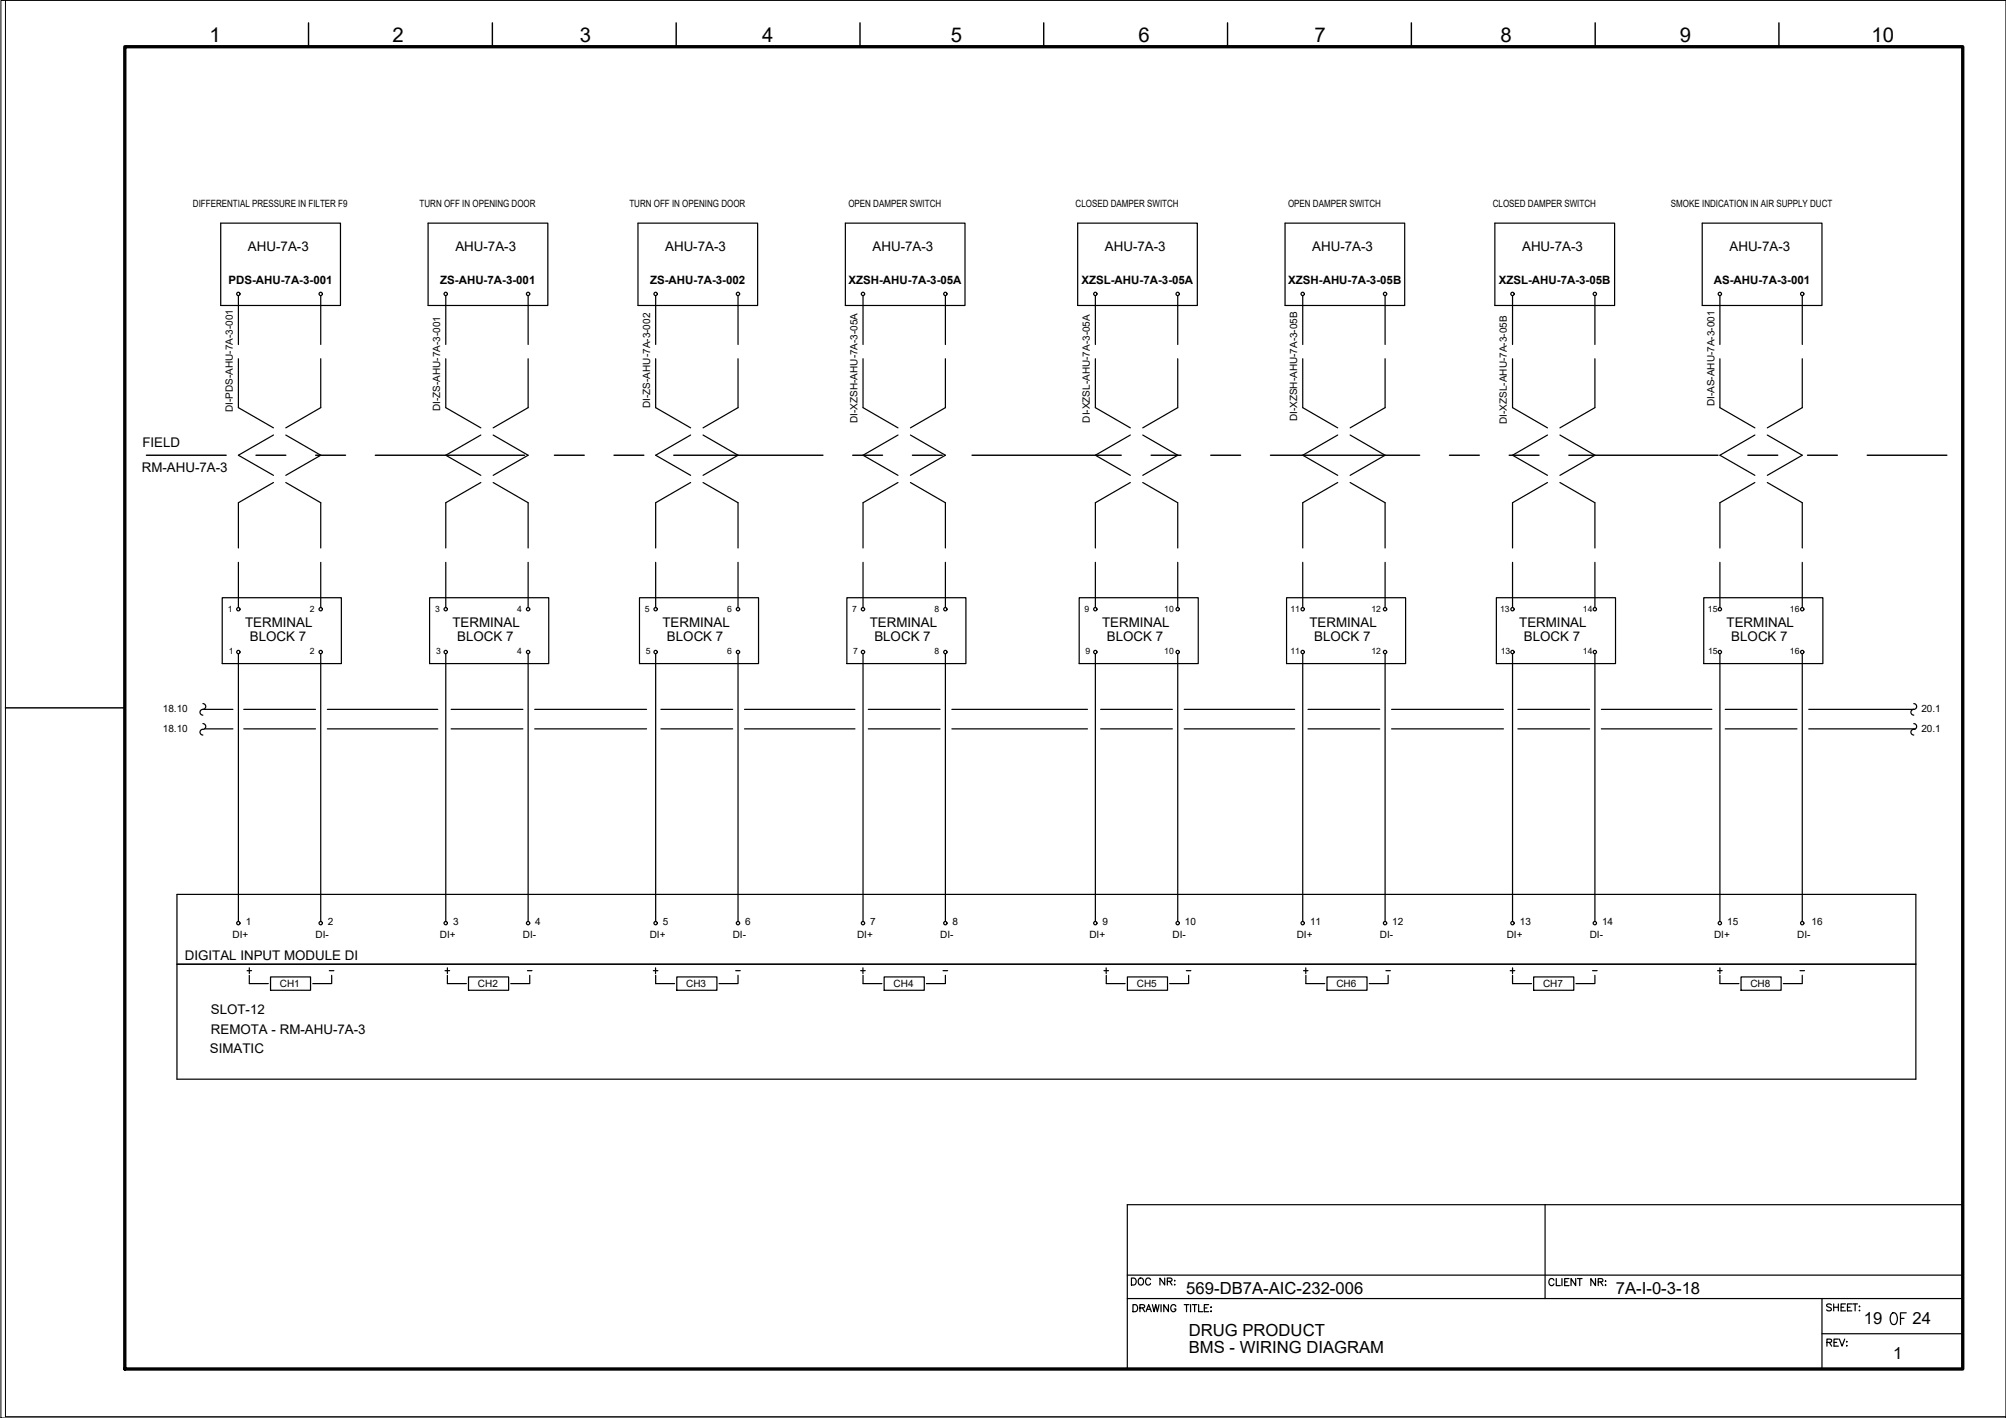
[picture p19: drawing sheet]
<svg xmlns="http://www.w3.org/2000/svg" width="420mm" height="297mm" viewBox="0 0 420 297" stroke-linecap="round" stroke-linejoin="round" font-family="sans-serif">
<defs><g id="words">
<text font-size="5.7" x="395.1" y="278.7">OF</text>
<text font-size="4.4" x="381.7" y="283.3">REV:</text>
<g font-size="4.3">
<text x="43.9" y="8.7">1</text>
<text x="82.2" y="8.7">2</text>
<text x="121.4" y="8.7">3</text>
<text x="159.6" y="8.7">4</text>
<text x="199.1" y="8.7">5</text>
<text x="238.5" y="8.7">6</text>
<text x="275.3" y="8.7">7</text>
<text x="314.3" y="8.7">8</text>
<text x="351.9" y="8.7">9</text>
<text x="392" y="8.7">10</text>
</g>
<g font-size="3.5">
<text x="248.5" y="271">569-DB7A-AIC-232-006</text>
<text x="338.5" y="271.1">7A-I-0-3-18</text>
<text x="249" y="279.9">DRUG PRODUCT</text>
<text x="390.4" y="277.4">19</text>
<text x="400.6" y="277.4">24</text>
<text x="249" y="283.4">BMS - WIRING DIAGRAM</text>
<text x="396.5" y="284.8">1</text>
</g>
<g font-size="2.8">
<text x="51.9" y="52.6">AHU-7A-3</text>
<text x="95.4" y="52.6">AHU-7A-3</text>
<text x="139.3" y="52.6">AHU-7A-3</text>
<text x="182.8" y="52.6">AHU-7A-3</text>
<text x="231.4" y="52.6">AHU-7A-3</text>
<text x="274.8" y="52.6">AHU-7A-3</text>
<text x="318.8" y="52.6">AHU-7A-3</text>
<text x="362.2" y="52.6">AHU-7A-3</text>
<text x="29.8" y="93.6">FIELD</text>
<text x="29.7" y="98.8">RM-AHU-7A-3</text>
<text x="51.3" y="131.3">TERMINAL</text>
<text x="94.8" y="131.3">TERMINAL</text>
<text x="138.7" y="131.3">TERMINAL</text>
<text x="182.2" y="131.3">TERMINAL</text>
<text x="230.8" y="131.3">TERMINAL</text>
<text x="274.3" y="131.3">TERMINAL</text>
<text x="318.2" y="131.3">TERMINAL</text>
<text x="361.6" y="131.3">TERMINAL</text>
<text x="52.3" y="134.2">BLOCK 7</text>
<text x="95.8" y="134.2">BLOCK 7</text>
<text x="139.7" y="134.2">BLOCK 7</text>
<text x="183.1" y="134.2">BLOCK 7</text>
<text x="231.8" y="134.2">BLOCK 7</text>
<text x="275.3" y="134.2">BLOCK 7</text>
<text x="319.2" y="134.2">BLOCK 7</text>
<text x="362.6" y="134.2">BLOCK 7</text>
<text x="38.7" y="201.1">DIGITAL INPUT MODULE DI</text>
<text x="44.2" y="212.5">SLOT-12</text>
<text x="44" y="220.5">SIMATIC</text>
<text x="44.2" y="216.6">REMOTA - RM-AHU-7A-3</text>
</g>
<g font-size="2.6">
<text x="68.1" y="204.6">-</text>
<text x="109.7" y="204.6">-</text>
<text x="153.1" y="204.6">-</text>
<text x="196.5" y="204.6">-</text>
<text x="247.6" y="204.6">-</text>
<text x="289.3" y="204.6">-</text>
<text x="332.7" y="204.6">-</text>
<text x="376.1" y="204.6">-</text>
</g>
<g font-size="2.4">
<text x="47.8" y="59.5">PDS-AHU-7A-3-001</text>
<text x="92.2" y="59.5">ZS-AHU-7A-3-001</text>
<text x="136.2" y="59.5">ZS-AHU-7A-3-002</text>
<text x="177.7" y="59.5">XZSH-AHU-7A-3-05A</text>
<text x="226.5" y="59.5">XZSL-AHU-7A-3-05A</text>
<text x="269.8" y="59.5">XZSH-AHU-7A-3-05B</text>
<text x="313.9" y="59.5">XZSL-AHU-7A-3-05B</text>
<text x="358.9" y="59.5">AS-AHU-7A-3-001</text>
</g>
<g font-size="2.1">
<text x="40.4" y="43.4">DIFFERENTIAL PRESSURE IN FILTER F9</text>
<text x="87.9" y="43.4">TURN OFF IN OPENING DOOR</text>
<text x="131.8" y="43.4">TURN OFF IN OPENING DOOR</text>
<text x="177.7" y="43.4">OPEN DAMPER SWITCH</text>
<text x="225.3" y="43.4">CLOSED DAMPER SWITCH</text>
<text x="269.8" y="43.4">OPEN DAMPER SWITCH</text>
<text x="312.7" y="43.4">CLOSED DAMPER SWITCH</text>
<text x="350" y="43.4">SMOKE INDICATION IN AIR SUPPLY DUCT</text>
<text x="48.8" y="86.3" transform="rotate(-90 48.8 86.3)">DI-PDS-AHU-7A-3-001</text>
<text x="92.2" y="86.1" transform="rotate(-90 92.2 86.1)">DI-ZS-AHU-7A-3-001</text>
<text x="136.2" y="85.5" transform="rotate(-90 136.2 85.5)">DI-ZS-AHU-7A-3-002</text>
<text x="179.6" y="88.6" transform="rotate(-90 179.6 88.6)">DI-XZSH-AHU-7A-3-05A</text>
<text x="228.3" y="88.5" transform="rotate(-90 228.3 88.5)">DI-XZSL-AHU-7A-3-05A</text>
<text x="271.7" y="88.3" transform="rotate(-90 271.7 88.3)">DI-XZSH-AHU-7A-3-05B</text>
<text x="315.6" y="88.8" transform="rotate(-90 315.6 88.8)">DI-XZSL-AHU-7A-3-05B</text>
<text x="359.1" y="85.1" transform="rotate(-90 359.1 85.1)">DI-AS-AHU-7A-3-001</text>
<text x="34.1" y="149.1">18.10</text>
<text x="402.4" y="149.1">20.1</text>
<text x="34.1" y="153.3">18.10</text>
<text x="402.4" y="153.3">20.1</text>
<text x="48.7" y="196.4">DI+</text>
<text x="51.5" y="193.9">1</text>
<text x="66.1" y="196.4">DI-</text>
<text x="68.7" y="193.9">2</text>
<text x="92.1" y="196.4">DI+</text>
<text x="94.9" y="193.9">3</text>
<text x="109.5" y="196.4">DI-</text>
<text x="112.1" y="193.9">4</text>
<text x="136.1" y="196.4">DI+</text>
<text x="138.8" y="193.9">5</text>
<text x="153.5" y="196.4">DI-</text>
<text x="156.1" y="193.9">6</text>
<text x="179.5" y="196.4">DI+</text>
<text x="182.3" y="193.9">7</text>
<text x="196.9" y="196.4">DI-</text>
<text x="199.5" y="193.9">8</text>
<text x="228.2" y="196.4">DI+</text>
<text x="230.9" y="193.9">9</text>
<text x="245.6" y="196.4">DI-</text>
<text x="248.2" y="193.9">10</text>
<text x="271.6" y="196.4">DI+</text>
<text x="274.4" y="193.9">11</text>
<text x="289" y="196.4">DI-</text>
<text x="291.6" y="193.9">12</text>
<text x="315.6" y="196.4">DI+</text>
<text x="318.3" y="193.9">13</text>
<text x="333" y="196.4">DI-</text>
<text x="335.6" y="193.9">14</text>
<text x="359" y="196.4">DI+</text>
<text x="361.8" y="193.9">15</text>
<text x="376.4" y="196.4">DI-</text>
<text x="379.5" y="193.9">16</text>
<text x="58.6" y="206.8">CH1</text>
<text x="100.1" y="206.8">CH2</text>
<text x="143.7" y="206.8">CH3</text>
<text x="187.2" y="206.8">CH4</text>
<text x="238.1" y="206.8">CH5</text>
<text x="279.9" y="206.8">CH6</text>
<text x="323.2" y="206.8">CH7</text>
<text x="366.6" y="206.8">CH8</text>
</g>
<g font-size="1.8">
<text x="47.7" y="128.2">1</text>
<text x="64.9" y="128.2">2</text>
<text x="91.1" y="128.2">3</text>
<text x="108.3" y="128.2">4</text>
<text x="135.1" y="128.2">5</text>
<text x="152.3" y="128.2">6</text>
<text x="178.5" y="128.2">7</text>
<text x="195.7" y="128.2">8</text>
<text x="227.2" y="128.2">9</text>
<text x="243.9" y="128.2">10</text>
<text x="270.3" y="128.2">11</text>
<text x="287.3" y="128.2">12</text>
<text x="314.2" y="128.2">13</text>
<text x="331.6" y="128.2">14</text>
<text x="357.7" y="128.2">15</text>
<text x="374.9" y="128.2">16</text>
<text x="47.9" y="137">1</text>
<text x="64.9" y="137.1">2</text>
<text x="91.3" y="137">3</text>
<text x="108.3" y="137.1">4</text>
<text x="135.3" y="137">5</text>
<text x="152.3" y="137.1">6</text>
<text x="178.7" y="137">7</text>
<text x="195.7" y="137.1">8</text>
<text x="227.4" y="137">9</text>
<text x="243.9" y="137.1">10</text>
<text x="270.3" y="137">11</text>
<text x="287.3" y="137.1">12</text>
<text x="314.3" y="137">13</text>
<text x="331.6" y="137.1">14</text>
<text x="357.8" y="137">15</text>
<text x="374.9" y="137.1">16</text>
</g>
</g></defs>
<!-- layer: G-TTLB-TTLB -->
<path d="M26.1 9.8h385v277h-385z" fill="none" stroke="#000" stroke-width=".7"/>
<!-- layer: G-TTLB-OTLN -->
<path d="M1.1 .1v296.7h419" fill="none" stroke="#000" stroke-width=".21"/>
<!-- layer: G-TTLB-INDX -->
<path d="M64.6 4.8v5M103.1 4.8v5M141.6 4.8v5M180.1 4.8v5M218.6 4.8v5M257.1 4.8v5M295.6 4.8v5M334.1 4.8v5M372.6 4.8v5M1.1 148.3h25" fill="none" stroke="#000" stroke-width=".3"/>
<!-- layer: LGSP IA4$0$LG_PLOT -->
<path d="M323.6 252.4v19.6M236.1 267.1h175M236.1 272h175M381.6 279.4h29.5M381.6 272v14.8M236.1 286.8h175" fill="none" stroke="#000" stroke-width=".25"/>
<!-- layer: LG_PLOT -->
<g fill="none" stroke="#000" stroke-width=".25">
<path d="M411.1 252.4h-175v34.4M237 267.7h.5a.77 .77 0 0 1 .5 .8 .77 .77 0 0 1-.5 .7h-.5zM237.3 273.3h.5a.8 .8 0 0 1 .5 .7 .8 .8 0 0 1-.5 .8h-.5zM238.5 267.9l.2-.1a.69 .69 0 0 1 .8 .7 .69 .69 0 0 1-.8 .6l-.3-.5zM238.8 274l.8-.1 .2-.3-.4-.3h-.6v1.5M239.3 274l.5 .8M240 274.8l.6-1.5 .6 1.5M240.2 274.3h.7M241 268.1a.53 .53 0 0 0-.6-.4 .53 .53 0 0 0-.5 .6v.3a.53 .53 0 0 0 .5 .6 .53 .53 0 0 0 .6-.4M241.4 273.3l.3 1.5 .4-1.5 .3 1.5 .4-1.5M243.2 273.3v1.5M243.9 267.7v1.5l-.9-1.5v1.5"/>
<path d="M244.5 268.4h.8l.2-.4-.4-.3h-.6v1.5M244.7 273.3v1.5l-.9-1.5v1.5M245 268.4l.5 .8M246 268.3h.1zM246 269.1h.1zM246.3 273.6a.54 .54 0 0 0-.6-.3 .54 .54 0 0 0-.5 .6 .6 .6 0 0 0 .3 .8 .6 .6 0 0 0 .8-.3v-.2h-.4M248 273.3h1M248.5 273.3v1.5M249.4 273.3v1.5M249.7 273.3h1M250.2 273.3v1.5M251.1 273.3v1.5h.8"/>
<path d="M252.2 274h.6M253.2 273.3h-1v1.5h1M253.6 273.9h.1zM253.6 274.7h.1zM325.5 268.2a.54 .54 0 0 0-.6-.4 .54 .54 0 0 0-.5 .6 .61 .61 0 0 0 .2 .8 .61 .61 0 0 0 .8-.1l.1-.1M326 267.8v1.5h.8M327.2 267.8v1.5M327.7 268.5h.6M328.6 267.8h-.9v1.5h.9M330 267.8v1.5l-.9-1.5v1.5M330.4 267.8h1M330.9 267.8v1.5"/>
<path d="M334.2 267.8v1.5l-1-1.5v1.5M334.8 268.5h.8l.1-.2v-.3l-.9-.2v1.5M335.2 268.5l.5 .8M336.2 268.4h.2zM336.2 269.2h.2zM383.6 273.4l-.4-.3-.6 .3 .1 .2 .7 .4 .2 .2v.2l-.4 .2-.6-.2M384.1 273.1v1.5M384.1 273.8h.9M385 273.1v1.5M385.6 273.8h.6M386.5 273.1h-.9v1.5h.9M386.9 273.8h.6"/>
<path d="M387.9 273.1h-1v1.5h1M388.1 273.1h.9M388.6 273.1v1.5M389.4 273.7h.2zM389.4 274.5h.2z"/>
</g>
<!-- layer: I_LIMIT_LINE -->
<g fill="none" stroke="#000" stroke-width=".3">
<path d="M30.7 95.4h16.7M53.6 95.4h6.3M66.1 95.4h6.3M78.6 95.4h31.3M116.1 95.4h6.3M128.6 95.4h6.3M141.1 95.4h31.3M178.6 95.4h6.2M191.1 95.4h6.3M203.6 95.4h31.2M241.1 95.4h6.3M253.6 95.4h6.2"/>
<path d="M266.1 95.4h31.2M303.6 95.4h6.2M316.1 95.4h6.2M328.6 95.4h31.2M366.1 95.4h6.2M378.6 95.4h6.2M391.1 95.4h16.7"/>
</g>
<!-- layer: 0 -->
<g fill="none" stroke="#000" stroke-width=".25">
<path d="M42.5 148.6h6.3M42.8 152.7h6M51.1 148.6h15M51.1 152.7h15M68.6 148.6h23.1M68.6 152.7h23.1M94.5 148.6h15M94.5 152.7h15M112 148.6h23.4M112 152.7h23.4M138.4 148.6h15.1M138.4 152.7h15.1"/>
<path d="M155.9 148.6h23.2M155.9 152.7h23.2M181.9 148.6h15M181.9 152.7h15M199.4 148.6h28.4M199.4 152.7h28.4M230.5 148.6h15.1M230.5 152.7h15.1M248 148.6h23.2M248 152.7h23.2M274 148.6h15M274 152.7h15"/>
<path d="M291.5 148.6h23.4M291.5 152.7h23.4M317.9 148.6h15.1M317.9 152.7h15.1M335.4 148.6h23.1M335.4 152.7h23.1M361.4 148.6h15M361.4 152.7h15M378.8 148.6h22.1M378.8 152.7h22.4M401.3 187.4v38.7"/>
</g>
<!-- layer: I_DATA -->
<g fill="none" stroke="#000" stroke-width=".25">
<path d="M46.2 46.7h25.1v17.3h-25.1zM89.7 46.7h25v17.3h-25zM133.6 46.7h25.1v17.3h-25.1zM177.1 46.7h25v17.3h-25zM225.7 46.7h25.1v17.3h-25.1zM269.2 46.7h25v17.3h-25zM313.1 46.7h25.1v17.3h-25.1zM356.5 46.7h25.1v17.3h-25.1zM46.5 125.2h25v13.8h-25zM90 125.2h24.9v13.8h-24.9zM133.9 125.2h25v13.8h-25zM177.4 125.2h24.9v13.8h-24.9z"/>
<path d="M226 125.2h25v13.8h-25zM269.5 125.2h24.9v13.8h-24.9zM313.4 125.2h25v13.8h-25zM356.8 125.2h25v13.8h-25zM401.3 187.4h-364.2v38.7h364.2M37.1 202h364.2M51.8 203.3h.9M52.2 204.3v1.7h4M52.2 202.7v1.2M56.7 204.6h8.3v2.8h-8.3zM69.5 204.3v1.7h-4M93.2 203.3h1"/>
<path d="M93.7 204.3v1.7h4M93.7 202.7v1.2M98.1 204.6h8.4v2.8h-8.4zM111 204.3v1.7h-4M136.8 203.3h1M137.3 202.7v1.2M137.3 204.3v1.7h4M141.8 204.6h8.4v2.8h-8.4zM154.6 204.3v1.7h-4M180.3 203.3h.9M180.7 202.7v1.2M180.8 204.3v1.7h3.9"/>
<path d="M185.2 204.6h8.4v2.8h-8.4zM198 204.3v1.7h-4M231.2 203.3h1M231.7 202.7v1.2M231.7 204.3v1.7h4M236.1 204.6h8.4v2.8h-8.4zM249 204.3v1.7h-4M273 203.3h1M273.5 202.7v1.2M273.5 204.3v1.7h4M277.9 204.6h8.4v2.8h-8.4zM290.7 204.3v1.7h-3.9"/>
<path d="M316.3 203.3h1M316.8 204.3v1.7h4M316.8 202.7v1.2M321.2 204.6h8.4v2.8h-8.4zM334.1 204.3v1.7h-4M359.7 203.3h1M360.2 204.3v1.7h4M360.2 202.7v1.2M364.7 204.6h8.4v2.8h-8.4zM377.5 204.3v1.7h-4"/>
<circle cx="49.9" cy="61.6" r=".35"/>
<circle cx="67.2" cy="61.6" r=".35"/>
<circle cx="93.4" cy="61.6" r=".35"/>
<circle cx="110.6" cy="61.6" r=".35"/>
<circle cx="137.3" cy="61.6" r=".35"/>
<circle cx="154.6" cy="61.6" r=".35"/>
<circle cx="180.8" cy="61.6" r=".35"/>
<circle cx="198" cy="61.6" r=".35"/>
<circle cx="229.4" cy="61.6" r=".35"/>
<circle cx="246.7" cy="61.6" r=".35"/>
<circle cx="272.8" cy="61.6" r=".35"/>
<circle cx="290.1" cy="61.6" r=".35"/>
<circle cx="316.8" cy="61.6" r=".35"/>
<circle cx="334" cy="61.6" r=".35"/>
<circle cx="360.2" cy="61.6" r=".35"/>
<circle cx="377.5" cy="61.6" r=".35"/>
<circle cx="49.9" cy="136.6" r=".35"/>
<circle cx="49.9" cy="127.6" r=".35"/>
<circle cx="67.2" cy="127.6" r=".35"/>
<circle cx="67.2" cy="136.6" r=".35"/>
<circle cx="93.4" cy="127.6" r=".35"/>
<circle cx="93.4" cy="136.6" r=".35"/>
<circle cx="110.6" cy="136.6" r=".35"/>
<circle cx="110.6" cy="127.6" r=".35"/>
<circle cx="137.3" cy="127.6" r=".35"/>
<circle cx="137.3" cy="136.6" r=".35"/>
<circle cx="154.6" cy="136.6" r=".35"/>
<circle cx="154.6" cy="127.6" r=".35"/>
<circle cx="180.8" cy="127.6" r=".35"/>
<circle cx="180.8" cy="136.6" r=".35"/>
<circle cx="198" cy="136.6" r=".35"/>
<circle cx="198" cy="127.6" r=".35"/>
<circle cx="229.4" cy="127.6" r=".35"/>
<circle cx="229.4" cy="136.6" r=".35"/>
<circle cx="246.7" cy="136.6" r=".35"/>
<circle cx="246.7" cy="127.6" r=".35"/>
<circle cx="272.8" cy="136.6" r=".35"/>
<circle cx="272.8" cy="127.6" r=".35"/>
<circle cx="290.1" cy="127.6" r=".35"/>
<circle cx="290.1" cy="136.6" r=".35"/>
<circle cx="316.8" cy="127.6" r=".35"/>
<circle cx="316.8" cy="136.6" r=".35"/>
<circle cx="334" cy="127.6" r=".35"/>
<circle cx="334" cy="136.6" r=".35"/>
<circle cx="360.2" cy="127.6" r=".35"/>
<circle cx="360.2" cy="136.6" r=".35"/>
<circle cx="377.5" cy="127.6" r=".35"/>
<circle cx="377.5" cy="136.6" r=".35"/>
<circle cx="49.9" cy="193.4" r=".35"/>
<circle cx="67.2" cy="193.4" r=".35"/>
<circle cx="93.4" cy="193.4" r=".35"/>
<circle cx="110.6" cy="193.4" r=".35"/>
<circle cx="137.3" cy="193.4" r=".35"/>
<circle cx="154.6" cy="193.4" r=".35"/>
<circle cx="180.8" cy="193.4" r=".35"/>
<circle cx="198" cy="193.4" r=".35"/>
<circle cx="229.4" cy="193.4" r=".35"/>
<circle cx="246.7" cy="193.4" r=".35"/>
<circle cx="272.8" cy="193.4" r=".35"/>
<circle cx="290.1" cy="193.4" r=".35"/>
<circle cx="316.8" cy="193.4" r=".35"/>
<circle cx="334" cy="193.4" r=".35"/>
<circle cx="360.2" cy="193.4" r=".35"/>
<circle cx="377.5" cy="193.4" r=".35"/>
</g>
<!-- layer: I_TABS -->
<g fill="none" stroke="#000" stroke-width=".25">
<path d="M49.9 61.9v10.3M49.9 75.1v10.3l7.4 4.2M67.2 61.9v10.3M67.2 75.1v10.3l-7.3 4.2M93.4 61.9v10.3M93.4 75.1v10.3l7.3 4.2M110.6 61.9v10.3M110.6 75.1v10.3l-7.3 4.2M137.3 61.9v10.3M137.3 75.1v10.3l7.4 4.2M154.6 61.9v10.3M154.6 75.1v10.3l-7.3 4.2"/>
<path d="M180.8 61.9v10.3M180.8 75.1v10.3l7.3 4.2M198 61.9v10.3M198 75.1v10.3l-7.3 4.2M229.4 61.9v10.3M229.4 75.1v10.3l7.3 4.2M246.7 61.9v10.3M246.7 75.1v10.3l-7.3 4.2M272.9 61.9v10.3M272.9 75.1v10.3l7.3 4.2M290.1 61.9v10.3M290.1 75.1v10.3l-7.3 4.2"/>
<path d="M316.8 61.9v10.3M316.8 75.1v10.3l7.3 4.2M334.1 61.9v10.3M334.1 75.1v10.3l-7.4 4.2M360.2 61.9v10.3M360.2 75.1v10.3l7.4 4.2M377.5 61.9v10.3M377.5 75.1v10.3l-7.3 4.2M57.3 91.1l-7.4 4.3 7.4 4.2M59.9 91.1l7.3 4.3-7.3 4.2M100.7 91.1l-7.3 4.3 7.3 4.2M103.3 91.1l7.3 4.3-7.3 4.2"/>
<path d="M144.7 91.1l-7.4 4.3 7.4 4.2M147.3 91.1l7.3 4.3-7.3 4.2M188.1 91.1l-7.3 4.3 7.3 4.2M190.7 91.1l7.3 4.3-7.3 4.2M236.7 91.1l-7.3 4.3 7.3 4.2M239.4 91.1l7.3 4.3-7.3 4.2M280.2 91.1l-7.3 4.3 7.3 4.2M282.8 91.1l7.3 4.3-7.3 4.2M324.1 91.1l-7.3 4.3 7.3 4.2M326.7 91.1l7.4 4.3-7.4 4.2M367.6 91.1l-7.4 4.3 7.4 4.2M370.2 91.1l7.3 4.3-7.3 4.2"/>
<path d="M49.9 117.8v9.5M57.3 101.1l-7.4 4.2v9.5M59.9 101.1l7.3 4.2v9.5M67.2 117.8v9.5M93.4 117.8v9.5M100.7 101.1l-7.3 4.2v9.5M103.3 101.1l7.3 4.2v9.5M110.6 117.8v9.5M137.3 117.8v9.5M144.7 101.1l-7.4 4.2v9.5M147.3 101.1l7.3 4.2v9.5M154.6 117.8v9.5"/>
<path d="M180.8 117.8v9.5M188.1 101.1l-7.3 4.2v9.5M190.7 101.1l7.3 4.2v9.5M198 117.8v9.5M229.4 117.8v9.5M236.7 101.1l-7.3 4.2v9.5M239.4 101.1l7.3 4.2v9.5M246.7 117.8v9.5M272.9 117.8v9.5M280.2 101.1l-7.3 4.2v9.5M282.8 101.1l7.3 4.2v9.5M290.1 117.8v9.5"/>
<path d="M316.8 117.8v9.5M324.1 101.1l-7.3 4.2v9.5M326.7 101.1l7.4 4.2v9.5M334.1 117.8v9.5M360.2 117.8v9.5M367.6 101.1l-7.4 4.2v9.5M370.2 101.1l7.3 4.2v9.5M377.5 117.8v9.5M49.9 136.9v56.1M67.2 136.9v56.1M93.4 136.9v56.1M110.6 136.9v56.1"/>
<path d="M137.3 136.9v56.1M154.6 136.9v56.1M180.8 136.9v56.1M198 136.9v56.1M229.4 136.9v56.1M246.7 136.9v56.1M272.9 136.9v56.1M290.1 136.9v56.1M316.8 136.9v56.1M334.1 136.9v56.1M360.2 136.9v56.1M377.5 136.9v56.1"/>
<path d="M42.5 147.4a.64 .64 0 0 1 .6 .8 .64 .64 0 0 1-.8 .4 .6 .6 0 0 0-.4 .7 .6 .6 0 0 0 .6 .5M42.5 151.6a.6 .6 0 0 1 .6 .6 .6 .6 0 0 1-.6 .6M42.5 152.8a.6 .6 0 0 0-.6 .6 .6 .6 0 0 0 .6 .6M400.8 147.4a.64 .64 0 0 1 .6 .8 .64 .64 0 0 1-.8 .4 .6 .6 0 0 0-.3 .7 .6 .6 0 0 0 .5 .5M400.8 151.6a.6 .6 0 0 1 .6 .6 .6 .6 0 0 1-.6 .6M400.8 152.8a.6 .6 0 0 0-.6 .6 .6 .6 0 0 0 .6 .6"/>
</g>
<!-- layer: 0 -->
<path d="M.2 .1h419.9v296.9h-419.9z" fill="none" stroke="#000" stroke-width=".21"/>
<use href="#words"/>
</svg>
